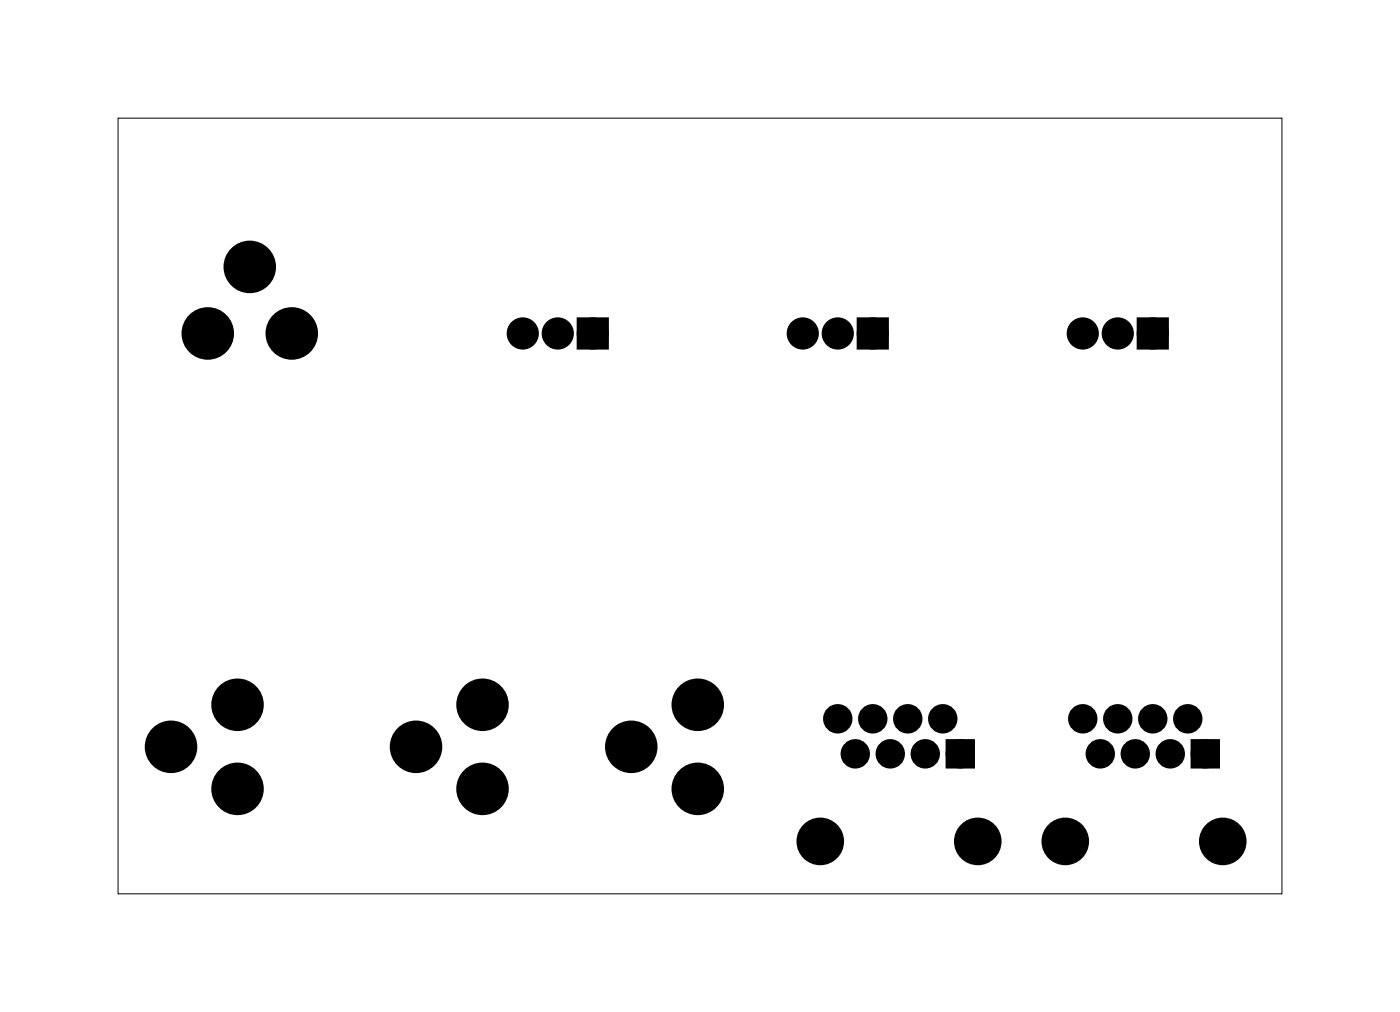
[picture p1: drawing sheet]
<svg xmlns="http://www.w3.org/2000/svg" width="102mm" height="73mm" viewBox="0 0 102 73" stroke-linecap="round" stroke-linejoin="round" font-family="sans-serif">
<path d="M8.6 8.6h84.4v56.2h-84.4z" fill="none" stroke="#000" stroke-width=".07"/>
<g fill="#000">
<circle cx="18.1" cy="19.4" r="1.52"/>
<circle cx="15.1" cy="24.2" r="1.52"/>
<circle cx="21.2" cy="24.2" r="1.52"/>
<circle cx="37.9" cy="24.2" r=".79"/>
<circle cx="40.5" cy="24.2" r=".79"/>
<circle cx="43" cy="24.2" r=".79"/>
<circle cx="58.3" cy="24.2" r=".79"/>
<circle cx="60.8" cy="24.2" r=".79"/>
<circle cx="63.3" cy="24.2" r=".79"/>
<circle cx="78.6" cy="24.2" r=".79"/>
<circle cx="81.1" cy="24.2" r=".79"/>
<circle cx="83.7" cy="24.2" r=".79"/>
<circle cx="12.4" cy="54.2" r="1.52"/>
<circle cx="17.2" cy="51.1" r="1.52"/>
<circle cx="17.2" cy="57.2" r="1.52"/>
<circle cx="30.2" cy="54.2" r="1.52"/>
<circle cx="35" cy="51.1" r="1.52"/>
<circle cx="35" cy="57.2" r="1.52"/>
<circle cx="45.8" cy="54.2" r="1.52"/>
<circle cx="50.6" cy="51.1" r="1.52"/>
<circle cx="50.6" cy="57.2" r="1.52"/>
<circle cx="60.8" cy="52.1" r=".72"/>
<circle cx="62.1" cy="54.7" r=".72"/>
<circle cx="63.3" cy="52.1" r=".72"/>
<circle cx="64.6" cy="54.7" r=".72"/>
<circle cx="65.9" cy="52.1" r=".72"/>
<circle cx="67.1" cy="54.7" r=".72"/>
<circle cx="68.4" cy="52.1" r=".72"/>
<circle cx="69.7" cy="54.7" r=".72"/>
<circle cx="78.6" cy="52.1" r=".72"/>
<circle cx="79.8" cy="54.7" r=".72"/>
<circle cx="81.1" cy="52.1" r=".72"/>
<circle cx="82.4" cy="54.7" r=".72"/>
<circle cx="83.7" cy="52.1" r=".72"/>
<circle cx="84.9" cy="54.7" r=".72"/>
<circle cx="86.2" cy="52.1" r=".72"/>
<circle cx="87.5" cy="54.7" r=".72"/>
<circle cx="59.5" cy="61" r="1.6"/>
<circle cx="71" cy="61" r="1.6"/>
<circle cx="77.3" cy="61" r="1.6"/>
<circle cx="88.7" cy="61" r="1.6"/>
</g>
<g fill="none" stroke="#000" stroke-width=".69" stroke-linecap="butt">
<circle cx="60.8" cy="52.1" r=".72"/>
<circle cx="62.1" cy="54.7" r=".72"/>
<circle cx="63.3" cy="52.1" r=".72"/>
<circle cx="64.6" cy="54.7" r=".72"/>
<circle cx="65.9" cy="52.1" r=".72"/>
<circle cx="67.1" cy="54.7" r=".72"/>
<circle cx="68.4" cy="52.1" r=".72"/>
<circle cx="69.7" cy="54.7" r=".72"/>
<circle cx="78.6" cy="52.1" r=".72"/>
<circle cx="79.8" cy="54.7" r=".72"/>
<circle cx="81.1" cy="52.1" r=".72"/>
<circle cx="82.4" cy="54.7" r=".72"/>
<circle cx="83.7" cy="52.1" r=".72"/>
<circle cx="84.9" cy="54.7" r=".72"/>
<circle cx="86.2" cy="52.1" r=".72"/>
<circle cx="87.5" cy="54.7" r=".72"/>
</g>
<g fill="#000">
<path d="M42.2 23.4h1.6v1.6h-1.6zM62.6 23.4h1.5v1.6h-1.5zM82.9 23.4h1.5v1.6h-1.5z"/>
<path d="M68.7 53.7v1.9h1.9v-1.9zM69.2 54.7a.5 .5 0 0 1 1 0 .5 .5 0 0 1-1 0z"/>
<path d="M86.5 53.7v1.9h1.9v-1.9zM87 54.7a.5 .5 0 0 1 1 0 .5 .5 0 0 1-1 0z"/>
</g>
<g fill="none" stroke="#000" stroke-width=".25">
<path d="M68.7 53.7h1.9v1.9h-1.9zM86.5 53.7h1.9v1.9h-1.9z"/>
<circle cx="69.7" cy="54.7" r=".5"/>
<circle cx="87.5" cy="54.7" r=".5"/>
<circle cx="59.5" cy="61" r="1.6"/>
<circle cx="71" cy="61" r="1.6"/>
<circle cx="77.3" cy="61" r="1.6"/>
<circle cx="88.7" cy="61" r="1.6"/>
</g>
<g fill="none" stroke="#000" stroke-width=".76" stroke-linecap="butt">
<path d="M42.2 23.4h1.6v1.6h-1.6zM62.6 23.4h1.5v1.6h-1.5zM82.9 23.4h1.5v1.6h-1.5z"/>
<circle cx="18.1" cy="19.4" r="1.52"/>
<circle cx="15.1" cy="24.2" r="1.52"/>
<circle cx="21.2" cy="24.2" r="1.52"/>
<circle cx="37.9" cy="24.2" r=".79"/>
<circle cx="40.5" cy="24.2" r=".79"/>
<circle cx="43" cy="24.2" r=".79"/>
<circle cx="58.3" cy="24.2" r=".79"/>
<circle cx="60.8" cy="24.2" r=".79"/>
<circle cx="63.3" cy="24.2" r=".79"/>
<circle cx="78.6" cy="24.2" r=".79"/>
<circle cx="81.1" cy="24.2" r=".79"/>
<circle cx="83.7" cy="24.2" r=".79"/>
<circle cx="12.4" cy="54.2" r="1.52"/>
<circle cx="17.2" cy="57.2" r="1.52"/>
<circle cx="17.2" cy="51.1" r="1.52"/>
<circle cx="30.2" cy="54.2" r="1.52"/>
<circle cx="35" cy="57.2" r="1.52"/>
<circle cx="35" cy="51.1" r="1.52"/>
<circle cx="45.8" cy="54.2" r="1.52"/>
<circle cx="50.6" cy="57.2" r="1.52"/>
<circle cx="50.6" cy="51.1" r="1.52"/>
</g>
</svg>
